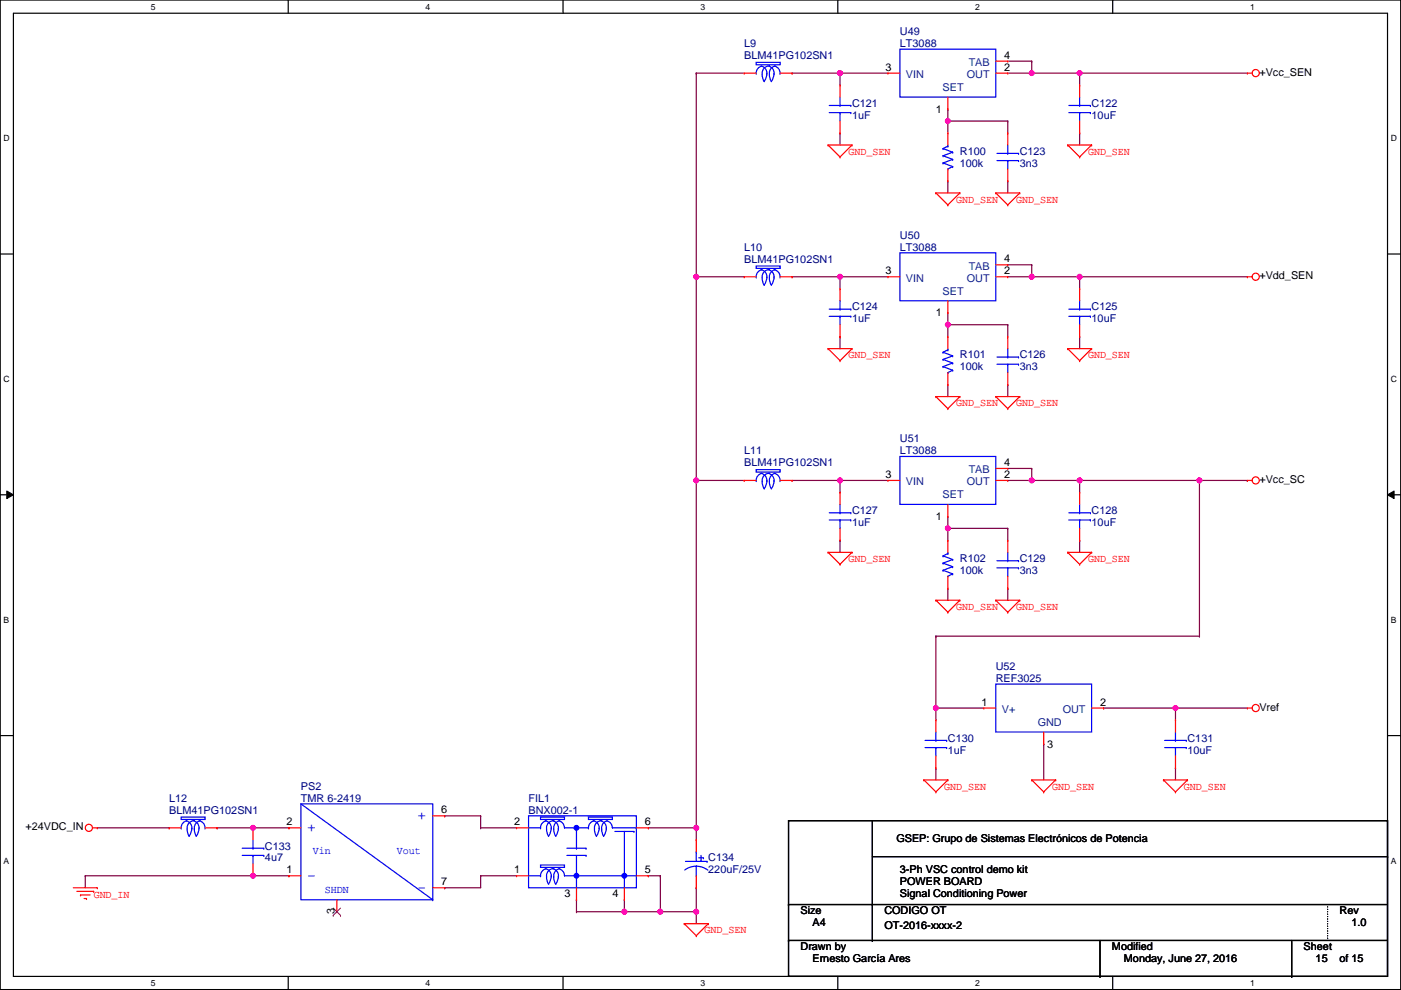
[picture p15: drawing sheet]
<svg xmlns="http://www.w3.org/2000/svg" width="297mm" height="210mm" viewBox="0 0 297 210" stroke-linecap="round" stroke-linejoin="round" font-family="sans-serif">
<defs><g id="words">
<g font-size="3.3" fill="#00f">
<text x="88.4" y="174">+</text>
<text x="65.1" y="176.5">+</text>
<text x="65.1" y="186.7">-</text>
<text x="88.4" y="189.2">-</text>
</g>
<g font-size="2.3" fill="#000080">
<text x="157.8" y="9.9">L9</text>
<text x="190.8" y="7.4">U49</text>
<text x="190.8" y="9.9">LT3088</text>
<text x="157.8" y="12.5">BLM41PG102SN1</text>
<text x="180.6" y="22.6">C121</text>
<text x="231.4" y="22.6">C122</text>
<text x="180.6" y="25.2">1uF</text>
<text x="231.4" y="25.2">10uF</text>
<text x="203.5" y="32.8">R100</text>
<text x="203.5" y="35.3">100k</text>
<text x="216.2" y="32.8">C123</text>
<text x="216.2" y="35.3">3n3</text>
<text x="157.8" y="53.1">L10</text>
<text x="190.8" y="50.6">U50</text>
<text x="190.8" y="53.1">LT3088</text>
<text x="157.8" y="55.7">BLM41PG102SN1</text>
<text x="180.6" y="65.8">C124</text>
<text x="231.4" y="65.8">C125</text>
<text x="180.6" y="68.4">1uF</text>
<text x="231.4" y="68.4">10uF</text>
<text x="203.5" y="76">R101</text>
<text x="216.2" y="76">C126</text>
<text x="203.5" y="78.5">100k</text>
<text x="216.2" y="78.5">3n3</text>
<text x="190.8" y="93.8">U51</text>
<text x="157.8" y="96.3">L11</text>
<text x="157.8" y="98.8">BLM41PG102SN1</text>
<text x="190.8" y="96.3">LT3088</text>
<text x="180.6" y="109">C127</text>
<text x="180.6" y="111.5">1uF</text>
<text x="231.4" y="109">C128</text>
<text x="231.4" y="111.5">10uF</text>
<text x="203.5" y="119.2">R102</text>
<text x="216.2" y="119.2">C129</text>
<text x="203.5" y="121.7">100k</text>
<text x="216.2" y="121.7">3n3</text>
<text x="211.1" y="142">U52</text>
<text x="211.1" y="144.6">REF3025</text>
<text x="201" y="157.3">C130</text>
<text x="201" y="159.8">1uF</text>
<text x="251.8" y="157.3">C131</text>
<text x="251.8" y="159.8">10uF</text>
<text x="63.8" y="167.4">PS2</text>
<text x="35.9" y="170">L12</text>
<text x="35.9" y="172.5">BLM41PG102SN1</text>
<text x="63.8" y="170">TMR 6-2419</text>
<text x="112.1" y="170">FIL1</text>
<text x="112.1" y="172.5">BNX002-1</text>
<text x="56.2" y="180.1">C133</text>
<text x="56.2" y="182.7">4u7</text>
<text x="150.2" y="182.7">C134</text>
<text x="150.2" y="185.2">220uF/25V</text>
</g>
<g font-size="2.3">
<text x="187.7" y="15">3</text>
<text x="212.9" y="15">2</text>
<text x="212.9" y="12.4">4</text>
<text x="267" y="16">+Vcc_SEN</text>
<text x="198.4" y="23.9">1</text>
<text x="187.7" y="58.2">3</text>
<text x="212.9" y="58.2">2</text>
<text x="212.9" y="55.6">4</text>
<text x="267" y="59.2">+Vdd_SEN</text>
<text x="198.4" y="67.1">1</text>
<text x="187.7" y="101.3">3</text>
<text x="212.9" y="101.3">2</text>
<text x="212.9" y="98.8">4</text>
<text x="267" y="102.4">+Vcc_SC</text>
<text x="198.4" y="110.3">1</text>
<text x="208.1" y="149.6">1</text>
<text x="233.2" y="149.6">2</text>
<text x="267" y="150.7">Vref</text>
<text x="222" y="158.5">3</text>
<text x="93.5" y="172.5">6</text>
<text x="5.4" y="176.1">+24VDC_IN</text>
<text x="60.7" y="175">2</text>
<text x="109" y="175">2</text>
<text x="136.7" y="175">6</text>
<text x="190" y="178.6">GSEP: Grupo de Sistemas Electrónicos de Potencia</text>
<text x="60.7" y="185.2">1</text>
<text x="109" y="185.2">1</text>
<text x="136.7" y="185.2">5</text>
<text x="190.8" y="185.2">3-Ph VSC control demo kit</text>
<text x="93.5" y="187.7">7</text>
<text x="119.7" y="190.3">3</text>
<text x="129.8" y="190.3">4</text>
<text x="190.8" y="187.7">POWER BOARD</text>
<text x="190.8" y="190.3">Signal Conditioning Power</text>
<text x="70.9" y="193.8" transform="rotate(-90 70.9 193.8)">3</text>
<text x="169.7" y="193.8">Size</text>
<text x="172.3" y="196.4">A4</text>
<text x="187.5" y="196.9">OT-2016-xxxx-2</text>
<text x="187.5" y="193.8">CODIGO OT</text>
<text x="284" y="193.8">Rev</text>
<text x="286.6" y="196.4">1.0</text>
<text x="169.7" y="201.5">Drawn by</text>
<text x="172.3" y="204">Ernesto García Ares</text>
<text x="235.8" y="201.5">Modified</text>
<text x="238.3" y="204">Monday, June 27, 2016</text>
<text x="276.4" y="201.5">Sheet</text>
<text x="278.9" y="204">15</text>
<text x="284" y="204">of 15</text>
</g>
<g font-size="2.3" fill="#004080">
<text x="192.1" y="16.5">VIN</text>
<text x="205" y="16.5">OUT</text>
<text x="205.4" y="14">TAB</text>
<text x="199.9" y="19.3">SET</text>
<text x="192.1" y="59.7">VIN</text>
<text x="205" y="59.7">OUT</text>
<text x="205.4" y="57.2">TAB</text>
<text x="199.9" y="62.4">SET</text>
<text x="205.4" y="100.4">TAB</text>
<text x="192.1" y="102.9">VIN</text>
<text x="199.9" y="105.6">SET</text>
<text x="205" y="102.9">OUT</text>
<text x="212.4" y="151.2">V+</text>
<text x="220" y="153.9">GND</text>
<text x="225.3" y="151.2">OUT</text>
</g>
<g font-size="2.3" fill="#f00">
<text x="179.9" y="32.8">GND_SEN</text>
<text x="230.7" y="32.8">GND_SEN</text>
<text x="202.7" y="43">GND_SEN</text>
<text x="215.4" y="43">GND_SEN</text>
<text x="179.9" y="76">GND_SEN</text>
<text x="230.7" y="76">GND_SEN</text>
<text x="202.7" y="86.2">GND_SEN</text>
<text x="215.4" y="86.2">GND_SEN</text>
<text x="179.9" y="119.2">GND_SEN</text>
<text x="230.7" y="119.2">GND_SEN</text>
<text x="202.7" y="129.3">GND_SEN</text>
<text x="215.4" y="129.3">GND_SEN</text>
<text x="200.2" y="167.4">GND_SEN</text>
<text x="223.1" y="167.4">GND_SEN</text>
<text x="251" y="167.4">GND_SEN</text>
<text x="19.9" y="190.3">GND_IN</text>
<text x="149.4" y="197.9">GND_SEN</text>
</g>
<g font-size="2.3" fill="#00f">
<text x="66.3" y="181.2">Vin</text>
<text x="84.1" y="181.2">Vout</text>
<text x="68.9" y="189.3">SHDN</text>
</g>
<g font-size="1.8">
<text x="32" y="2">5</text>
<text x="90.2" y="2">4</text>
<text x="148.5" y="2">3</text>
<text x="206.8" y="2">2</text>
<text x="265" y="2">1</text>
<text x=".7" y="30">D</text>
<text x="294.9" y="30">D</text>
<text x=".7" y="81">C</text>
<text x="294.9" y="81">C</text>
<text x=".7" y="132.1">B</text>
<text x="294.9" y="132.1">B</text>
<text x=".7" y="183.1">A</text>
<text x="294.9" y="183.1">A</text>
<text x="32" y="209">5</text>
<text x="90.2" y="209">4</text>
<text x="148.5" y="209">3</text>
<text x="206.8" y="209">2</text>
<text x="265" y="209">1</text>
</g>
</g></defs>
<path d="M0 0h297v209.8h-297zM2.8 2.8h291.4v204.2h-291.4z" fill="none" stroke="#000" stroke-width=".25"/>
<g fill="#fff">
<path d="M32 .4h1v2h-1z"/>
<path d="M32 207.4h1v2h-1z"/>
</g>
<path d="M61.1 0v2.8M61.1 207v2.8" fill="none" stroke="#000" stroke-width=".25"/>
<g fill="#fff">
<path d="M90.2 .4h1v2h-1z"/>
<path d="M90.2 207.4h1v2h-1z"/>
</g>
<path d="M119.4 0v2.8M119.4 207v2.8" fill="none" stroke="#000" stroke-width=".25"/>
<g fill="#fff">
<path d="M148.5 .4h1v2h-1z"/>
<path d="M148.5 207.4h1v2h-1z"/>
</g>
<path d="M177.6 0v2.8M177.6 207v2.8" fill="none" stroke="#000" stroke-width=".25"/>
<g fill="#fff">
<path d="M206.8 .4h1v2h-1z"/>
<path d="M206.8 207.4h1v2h-1z"/>
</g>
<path d="M235.9 0v2.8M235.9 207v2.8" fill="none" stroke="#000" stroke-width=".25"/>
<g fill="#fff">
<path d="M265 .4h1.1v2h-1.1z"/>
<path d="M265 207.4h1.1v2h-1.1z"/>
<path d="M.7 28.3h1.4v2.1h-1.4z"/>
<path d="M294.9 28.3h1.3v2.1h-1.3z"/>
<path d="M.7 79.4h1.4v2h-1.4z"/>
<path d="M294.9 79.4h1.3v2h-1.3z"/>
</g>
<path d="M0 53.9h2.8M294.2 53.9h2.8" fill="none" stroke="#000" stroke-width=".25"/>
<g fill="#fff">
<path d="M.7 130.4h1.3v2.1h-1.3z"/>
<path d="M294.9 130.4h1.2v2.1h-1.2z"/>
</g>
<path d="M0 104.9h2.8M294.2 104.9h2.8" fill="none" stroke="#000" stroke-width=".25"/>
<path d="M1.4 104.1l1.4 .8-1.4 .8zM294.2 104.9l1.4-.8v1.6z" fill="#000"/>
<path d="M1.4 104.1l1.4 .8-1.4 .8zM294.2 104.9l1.4-.8v1.6z" fill="none" stroke="#000" stroke-width=".21"/>
<g fill="#fff">
<path d="M.7 181.5h1.3v2h-1.3z"/>
<path d="M294.9 181.5h1.2v2h-1.2z"/>
</g>
<path d="M0 156h2.8M294.2 156h2.8" fill="none" stroke="#000" stroke-width=".25"/>
<g fill="none" stroke="#800040" stroke-width=".25">
<path d="M94.3 173h.1M94.3 173h7.6M101.9 173h.1M101.9 175.5h.1M101.9 173v2.5M101.9 175.5h7.6M137.5 175.5h.1M137.5 175.5h10.1M18.1 185.7h.1M18.1 185.7v2.5M94.3 188.2h.1M101.9 185.7h.1"/>
<path d="M101.9 185.7v2.5h-7.6M101.9 185.7h7.6M122.2 190.8h.1M122.2 193.3h.1M122.2 190.8v2.5M132.4 190.8h.1M132.4 190.8v2.5h-10.2M147.6 188.2h.1M147.6 188.2v5.1"/>
</g>
<circle cx="132.4" cy="193.3" r=".5" fill="#f0f"/>
<circle cx="132.4" cy="193.3" r=".5" fill="none" stroke="#f0f" stroke-width=".25"/>
<path d="M132.4 193.3h.1M137.5 185.7h.1M137.5 185.7h2.5M140 185.7h.1M140 185.7v7.6h-7.6" fill="none" stroke="#800040" stroke-width=".25"/>
<circle cx="140" cy="193.3" r=".5" fill="#f0f"/>
<circle cx="140" cy="193.3" r=".5" fill="none" stroke="#f0f" stroke-width=".25"/>
<path d="M140 193.3h.1M140 193.3h7.6" fill="none" stroke="#800040" stroke-width=".25"/>
<circle cx="147.6" cy="193.3" r=".5" fill="#f0f"/>
<circle cx="147.6" cy="193.3" r=".5" fill="none" stroke="#f0f" stroke-width=".25"/>
<path d="M20.6 175.5h15.3M35.9 175.5h.1M18.1 185.7h35.5M53.6 185.7h.1" fill="none" stroke="#800040" stroke-width=".25"/>
<circle cx="53.6" cy="185.7" r=".5" fill="#f0f"/>
<circle cx="53.6" cy="185.7" r=".5" fill="none" stroke="#f0f" stroke-width=".25"/>
<path d="M147.6 101.9v76.2M221.3 157.7h.1M221.3 157.7v7.7M46 175.5h.1M46 175.5h7.6M147.6 178.1h.1M147.6 175.5h.1M147.6 193.3h.1M147.6 193.3v2.5" fill="none" stroke="#800040" stroke-width=".25"/>
<circle cx="147.6" cy="101.9" r=".5" fill="#f0f"/>
<circle cx="147.6" cy="101.9" r=".5" fill="none" stroke="#f0f" stroke-width=".25"/>
<circle cx="147.6" cy="175.5" r=".5" fill="#f0f"/>
<circle cx="147.6" cy="175.5" r=".5" fill="none" stroke="#f0f" stroke-width=".25"/>
<path d="M167.9 15.5h.1M167.9 15.5h20.4M178.1 15.5h.1M178.1 15.5v2.5" fill="none" stroke="#800040" stroke-width=".25"/>
<circle cx="178.1" cy="15.5" r=".5" fill="#f0f"/>
<circle cx="178.1" cy="15.5" r=".5" fill="none" stroke="#f0f" stroke-width=".25"/>
<path d="M228.9 15.5h.1M228.9 15.5v2.5M178.1 28.2h.1M178.1 28.2v2.5M201 23.1h.1M201 25.7h.1M201 23.1v5.1M201 25.7h12.7M213.7 25.7h.1M213.7 25.7v2.5M228.9 28.2h.1M228.9 28.2v2.5" fill="none" stroke="#800040" stroke-width=".25"/>
<circle cx="201" cy="25.7" r=".5" fill="#f0f"/>
<circle cx="201" cy="25.7" r=".5" fill="none" stroke="#f0f" stroke-width=".25"/>
<g fill="none" stroke="#800040" stroke-width=".25">
<path d="M147.6 15.5h.1M147.6 15.5h10.2M213.7 15.5h5M218.7 15.5h.1M228.9 15.5h.1M228.9 15.5h35.6M201 38.4h.1M201 38.4v2.5M213.7 38.4h.1M213.7 38.4v2.5M167.9 58.7h.1M167.9 58.7h20.4"/>
<path d="M178.1 58.7h.1M178.1 58.7v2.5"/>
</g>
<circle cx="178.1" cy="58.7" r=".5" fill="#f0f"/>
<circle cx="178.1" cy="58.7" r=".5" fill="none" stroke="#f0f" stroke-width=".25"/>
<path d="M228.9 58.7h.1M228.9 58.7v2.5M178.1 71.4h.1M178.1 71.4v2.5M201 66.3h.1M201 68.8h.1M201 66.3v5.1M201 68.8h12.7M213.7 68.8h.1M213.7 68.8v2.6M228.9 71.4h.1M228.9 71.4v2.5" fill="none" stroke="#800040" stroke-width=".25"/>
<circle cx="201" cy="68.8" r=".5" fill="#f0f"/>
<circle cx="201" cy="68.8" r=".5" fill="none" stroke="#f0f" stroke-width=".25"/>
<path d="M147.6 58.7h.1M147.6 58.7h10.2M213.7 58.7h5M218.7 58.7h.1M228.9 58.7h.1M228.9 58.7h35.6M201 81.5h.1M201 81.5v2.6M213.7 81.5h.1M213.7 81.5v2.6" fill="none" stroke="#800040" stroke-width=".25"/>
<circle cx="147.6" cy="58.7" r=".5" fill="#f0f"/>
<circle cx="147.6" cy="58.7" r=".5" fill="none" stroke="#f0f" stroke-width=".25"/>
<path d="M147.6 15.5h.1M147.6 15.5v86.4M147.6 58.7h.1M53.6 175.5h7.7M61.3 175.5h.1" fill="none" stroke="#800040" stroke-width=".25"/>
<circle cx="53.6" cy="175.5" r=".5" fill="#f0f"/>
<circle cx="53.6" cy="175.5" r=".5" fill="none" stroke="#f0f" stroke-width=".25"/>
<path d="M167.9 101.9h.1M167.9 101.9h20.4M178.1 101.9h.1M178.1 101.9v2.5M53.6 185.7h7.7M61.3 185.7h.1" fill="none" stroke="#800040" stroke-width=".25"/>
<circle cx="178.1" cy="101.9" r=".5" fill="#f0f"/>
<circle cx="178.1" cy="101.9" r=".5" fill="none" stroke="#f0f" stroke-width=".25"/>
<path d="M178.1 114.6h.1M178.1 114.6v2.5M201 109.5h.1M201 112h.1M201 109.5v2.5M201 112h12.7M213.7 112h.1M213.7 112v2.6M228.9 101.9h.1M228.9 114.6h.1M228.9 101.9v2.5M228.9 114.6v2.5" fill="none" stroke="#800040" stroke-width=".25"/>
<circle cx="201" cy="112" r=".5" fill="#f0f"/>
<circle cx="201" cy="112" r=".5" fill="none" stroke="#f0f" stroke-width=".25"/>
<g fill="none" stroke="#800040" stroke-width=".25">
<path d="M147.6 101.9h.1M147.6 101.9h10.2M201 112h.1M201 112v2.6M213.7 101.9h5M218.7 101.9h.1M228.9 101.9h25.4M254.3 101.9h.1M201 124.7h.1M201 124.7v2.6M213.7 124.7h.1M213.7 124.7v2.6"/>
<path d="M198.4 150.1h.1M198.4 150.1v2.6M198.4 150.1h10.2M198.4 162.8h.1M198.4 162.8v2.6"/>
</g>
<circle cx="198.4" cy="150.1" r=".5" fill="#f0f"/>
<circle cx="198.4" cy="150.1" r=".5" fill="none" stroke="#f0f" stroke-width=".25"/>
<path d="M234 150.1h.1M234 150.1h30.5M249.2 150.1h.1M249.2 150.1v2.6M249.2 162.8h.1M249.2 162.8v2.6" fill="none" stroke="#800040" stroke-width=".25"/>
<circle cx="249.2" cy="150.1" r=".5" fill="#f0f"/>
<circle cx="249.2" cy="150.1" r=".5" fill="none" stroke="#f0f" stroke-width=".25"/>
<path d="M254.3 101.9v33M254.3 134.9h.1" fill="none" stroke="#800040" stroke-width=".25"/>
<circle cx="254.3" cy="101.9" r=".5" fill="#f0f"/>
<circle cx="254.3" cy="101.9" r=".5" fill="none" stroke="#f0f" stroke-width=".25"/>
<path d="M213.7 13h5M218.7 13h.1M218.7 15.5h.1M218.7 13v2.5M218.7 15.5h10.2M228.9 15.5h.1M254.3 101.9h10.2M264.5 101.9h.1M198.4 134.9h.1M198.4 134.9h55.9M198.4 134.9v15.2" fill="none" stroke="#800040" stroke-width=".25"/>
<circle cx="218.7" cy="15.5" r=".5" fill="#f0f"/>
<circle cx="218.7" cy="15.5" r=".5" fill="none" stroke="#f0f" stroke-width=".25"/>
<circle cx="228.9" cy="15.5" r=".5" fill="#f0f"/>
<circle cx="228.9" cy="15.5" r=".5" fill="none" stroke="#f0f" stroke-width=".25"/>
<path d="M213.7 56.1h5M218.7 56.1h.1M218.7 58.7h.1M218.7 56.1v2.6M218.7 58.7h10.2M228.9 58.7h.1" fill="none" stroke="#800040" stroke-width=".25"/>
<circle cx="218.7" cy="58.7" r=".5" fill="#f0f"/>
<circle cx="218.7" cy="58.7" r=".5" fill="none" stroke="#f0f" stroke-width=".25"/>
<circle cx="228.9" cy="58.7" r=".5" fill="#f0f"/>
<circle cx="228.9" cy="58.7" r=".5" fill="none" stroke="#f0f" stroke-width=".25"/>
<path d="M213.7 99.3h5M218.7 99.3h.1M218.7 99.3v2.6M218.7 101.9h.1M218.7 101.9h10.2M228.9 101.9h.1" fill="none" stroke="#800040" stroke-width=".25"/>
<circle cx="218.7" cy="101.9" r=".5" fill="#f0f"/>
<circle cx="218.7" cy="101.9" r=".5" fill="none" stroke="#f0f" stroke-width=".25"/>
<circle cx="228.9" cy="101.9" r=".5" fill="#f0f"/>
<circle cx="228.9" cy="101.9" r=".5" fill="none" stroke="#f0f" stroke-width=".25"/>
<g fill="none" stroke="#f00" stroke-width=".25">
<path d="M157.8 15.5h.1M157.8 15.5h2.5M165.4 15.5h2.5M167.9 15.5h.1M178.1 18h.1M178.1 18v2.6M188.3 15.5h.1M188.3 15.5h2.5M211.1 15.5h2.6M211.1 13h2.6M213.7 15.5h.1M213.7 13h.1"/>
<path d="M264.5 15.5h.1M264.5 15.5h1M175.6 30.7h.1M175.6 30.7h5M175.6 30.7l2.5 2.6M178.1 33.3h.1M178.1 28.2h.1M178.1 25.7v2.5M180.6 30.7h.1M180.6 30.7l-2.5 2.6M201 38.4h.1M201 28.2h.1"/>
<path d="M201 23.1h.1M201 20.6v2.5M201 28.2v2.5M201 35.8v2.6M226.4 30.7h.1M226.4 30.7h5M226.4 30.7l2.5 2.6M228.9 33.3h.1M231.4 30.7h.1M231.4 30.7l-2.5 2.6M198.4 40.9h.1M198.4 40.9h5.1"/>
<path d="M198.4 40.9l2.6 2.5M201 43.4h.1M203.5 40.9h.1M203.5 40.9l-2.5 2.5M211.1 40.9h.1M211.1 40.9h5.1M211.1 40.9l2.6 2.5M213.7 43.4h.1M216.2 40.9h.1M216.2 40.9l-2.5 2.5M264.5 58.7h.1M264.5 58.7h1"/>
<path d="M175.6 73.9h.1M175.6 73.9h5M175.6 73.9l2.5 2.6M178.1 76.5h.1M178.1 61.2h.1M178.1 71.4h.1M178.1 61.2v2.6M178.1 68.8v2.6M180.6 73.9h.1M180.6 73.9l-2.5 2.6M201 71.4h.1M201 71.4v2.5"/>
<path d="M201 79v2.5M213.7 71.4h.1M213.7 71.4v2.5M213.7 79v2.5M226.4 73.9h.1M226.4 73.9h5M226.4 73.9l2.5 2.6M228.9 76.5h.1M231.4 73.9h.1M231.4 73.9l-2.5 2.6M198.4 84.1h.1M198.4 84.1h5.1"/>
<path d="M198.4 84.1l2.6 2.5M201 86.6h.1M201 81.5h.1M203.5 84.1h.1M203.5 84.1l-2.5 2.5M211.1 84.1h.1M211.1 84.1h5.1M211.1 84.1l2.6 2.5M211.1 99.3h2.6M213.7 86.6h.1M213.7 81.5h.1M213.7 99.3h.1"/>
<path d="M216.2 84.1h.1M216.2 84.1l-2.5 2.5M157.8 101.9h.1M157.8 101.9h2.5M165.4 101.9h2.5M167.9 101.9h.1M175.6 117.1h.1M175.6 117.1h5M175.6 117.1l2.5 2.5M178.1 119.6h.1M178.1 104.4h.1M178.1 114.6h.1"/>
<path d="M178.1 104.4v2.5M178.1 112v2.6M180.6 117.1h.1M180.6 117.1l-2.5 2.5M188.3 101.9h.1M188.3 101.9h2.5M201 109.5h.1M201 106.9v2.6M211.1 101.9h2.6M213.7 101.9h.1M226.4 117.1h.1M226.4 117.1h5"/>
<path d="M226.4 117.1l2.5 2.5M228.9 119.6h.1M228.9 104.4h.1M228.9 114.6h.1M228.9 104.4v2.5M228.9 112v2.6M231.4 117.1h.1M231.4 117.1l-2.5 2.5M264.5 101.9h.1M264.5 101.9h1M198.4 127.3h.1M198.4 127.3h5.1"/>
<path d="M198.4 127.3l2.6 2.5M201 129.8h.1M203.5 127.3h.1M203.5 127.3l-2.5 2.5M211.1 127.3h.1M211.1 127.3h5.1M211.1 127.3l2.6 2.5M213.7 129.8h.1M216.2 127.3h.1M216.2 127.3l-2.5 2.5M198.4 152.7h.1M198.4 152.7v2.5"/>
<path d="M208.6 150.1h.1M208.6 150.1h2.5M221.3 157.7h.1M221.3 155.2v2.5M231.4 150.1h2.6M234 150.1h.1M249.2 152.7h.1M249.2 152.7v2.5M264.5 150.1h.1M264.5 150.1h1M19.6 175.5h1M20.6 175.5h.1"/>
<path d="M35.9 175.5h.1M35.9 175.5h2.5M43.5 175.5h2.5M46 175.5h.1M53.6 175.5h.1M53.6 175.5v2.6M61.3 175.5h.1M61.3 175.5h2.5M91.7 173h2.6M94.3 173h.1M147.6 178.1h.1M147.6 178.1v2.5"/>
<path d="M195.9 165.4h.1M195.9 165.4h5.1M195.9 165.4l2.5 2.5M198.4 167.9h.1M198.4 162.8h.1M198.4 160.3v2.5M201 165.4h.1M201 165.4l-2.6 2.5M218.7 165.4h.1M218.7 165.4h5.1M218.7 165.4l2.6 2.5M221.3 167.9h.1"/>
<path d="M223.8 165.4h.1M223.8 165.4l-2.5 2.5M246.7 165.4h.1M246.7 165.4h5.1M246.7 165.4l2.5 2.5M249.2 167.9h.1M249.2 162.8h.1M249.2 160.3v2.5M251.8 165.4h.1M251.8 165.4l-2.6 2.5M15.5 188.2h5.1M16.3 189h3.6"/>
<path d="M17.1 189.7h.1M17.1 189.7h2M17.8 190.5h.5M18.3 190.5h.1M19.9 189h.1M20.6 188.2h.1M53.6 185.7h.1M53.6 183.1v2.6M61.3 185.7h.1M61.3 185.7h2.5M71.4 193.3h.1M71.4 190.8v2.5"/>
<path d="M91.7 188.2h2.6M94.3 188.2h.1M145.1 195.8h.1M145.1 195.8h5.1M145.1 195.8l2.5 2.6M147.6 198.4h.1M147.6 188.2h.1M147.6 185.7v2.5M150.2 195.8h.1M150.2 195.8l-2.6 2.6"/>
<circle cx="266.2" cy="15.5" r=".76"/>
<circle cx="266.2" cy="58.7" r=".76"/>
<circle cx="266.2" cy="101.9" r=".76"/>
<circle cx="266.2" cy="150.1" r=".76"/>
<circle cx="18.8" cy="175.5" r=".76"/>
</g>
<g fill="none" stroke="#000" stroke-width=".25">
<path d="M167.2 174h127v33h-127zM185 174v25.4M167.2 199.4h.1M167.2 191.8h.1M167.2 199.4h127M167.2 191.8h127M185 199.4h.1M185 191.8h.1M185 181.6h109.2M233.2 199.4v7.6M273.9 199.4v7.6M294.2 181.6h.1"/>
<path d="M233.2 207h.1M273.9 207h.1"/>
</g>
<path d="M281.5 191.8v7.6M281.5 199.4h.1" fill="none" stroke="#000" stroke-width=".25" stroke-dasharray="0 .5"/>
<g fill="none" stroke="#00f" stroke-width=".25">
<path d="M160.3 13.2h5.1v.5h-5.1zM161.4 14a1.51 1.51 0 0 1 1.2 1.7M161.5 14a1.52 1.52 0 0 0-1.2 1.7M162.6 15.5l-.2 1.1-.4 .6M162.9 14a1.51 1.51 0 0 1 1.2 1.7M163.1 14a1.64 1.64 0 0 0-1.5 2.2l.4 1.1M163.1 15.8l.1 .8 .4 .7M164.1 15.5l-.2 1.1-.3 .6M164.2 14a1.51 1.51 0 0 1 1.2 1.7M164.3 14a1.52 1.52 0 0 0-1.2 1.7M190.8 10.4h20.3v10.2h-20.3zM175.8 23.9h4.6"/>
<path d="M175.8 22.4h4.6M178.1 22.4h.1M178.1 23.9h.1M178.1 20.6v1.8M178.1 23.9v1.8M180.4 23.9h.1M180.4 22.4h.1M199.9 31.5h.1M199.9 33h.1M199.9 34.6h.1M199.9 31.5l2.1 .8M199.9 33l2.1 .8"/>
<path d="M199.9 34.6l2.1 .7M201 35.8h.1M201 31h.1M201 31l-1.1 .5M201 30.7v.3M202 32.3h.1M202 33.8h.1M202 35.3h.1M202 32.3l-2.1 .7M202 33.8l-2.1 .8M202 35.3l-1 .5M175.8 67.1h4.6"/>
<path d="M175.8 65.5h4.6M178.1 65.5h.1M178.1 67.1h.1M178.1 63.8v1.7M178.1 67.1v1.7M180.4 67.1h.1M180.4 65.5h.1M199.9 74.7h.1M199.9 76.2h.1M199.9 77.7h.1M199.9 74.7l2.1 .7M199.9 76.2l2.1 .8"/>
<path d="M199.9 77.7l2.1 .8M201 79h.1M201 74.2h.1M201 73.9v.3M201 74.2l-1.1 .5M202 75.4h.1M202 77h.1M202 78.5h.1M202 75.4l-2.1 .8M202 77l-2.1 .7M202 78.5l-1 .5M211.4 77.2h4.5"/>
<path d="M211.4 75.7h4.5M213.7 75.7h.1M213.7 77.2h.1M213.7 73.9v1.8M213.7 77.2v1.8M215.9 77.2h.1M215.9 75.7h.1M160.3 99.6h5.1v.5h-5.1zM190.8 96.8h20.3v10.1h-20.3zM161.4 100.4a1.51 1.51 0 0 1 1.2 1.7M161.5 100.4a1.52 1.52 0 0 0-1.2 1.7M161.6 102.1l.1 .8 .3 .8"/>
<path d="M162.6 101.9l-.2 1-.4 .7M162.9 100.4a1.51 1.51 0 0 1 1.2 1.7M163.1 100.3a1.51 1.51 0 0 0-1.5 1.8M163.1 102.1l.1 .8 .4 .8M164.1 101.9l-.2 1-.3 .7M164.2 100.4a1.51 1.51 0 0 1 1.2 1.7M164.3 100.4a1.52 1.52 0 0 0-1.2 1.7M175.8 110.2h4.6M175.8 108.7h4.6M178.1 108.7h.1M178.1 110.2h.1M178.1 106.9v1.8"/>
<path d="M178.1 110.2v1.8M180.4 110.2h.1M180.4 108.7h.1M226.6 110.2h4.6M226.6 108.7h4.6M228.9 108.7h.1M228.9 110.2h.1M228.9 106.9v1.8M228.9 110.2v1.8M231.2 110.2h.1M231.2 108.7h.1M196.1 158.5h4.6"/>
<path d="M196.1 157h4.6M198.4 157h.1M198.4 158.5h.1M198.4 155.2v1.8M198.4 158.5v1.8M200.7 158.5h.1M200.7 157h.1M211.1 145h20.3v10.2h-20.3zM246.9 158.5h4.6M246.9 157h4.6M249.2 157h.1M249.2 158.5h.1"/>
<path d="M249.2 155.2v1.8M249.2 158.5v1.8M251.5 158.5h.1M251.5 157h.1M38.4 173.2h5.1v.5h-5.1zM39.5 174a1.51 1.51 0 0 1 1.1 1.8M39.6 174a1.52 1.52 0 0 0-1.2 1.8M39.7 175.8l.1 .8 .3 .7M40.7 175.5l-.2 1.1-.4 .7M41 174a1.51 1.51 0 0 1 1.2 1.8M41.2 174a1.51 1.51 0 0 0-1.5 1.8M41.2 175.8l.1 .8 .3 .7"/>
<path d="M42.2 175.5l-.2 1.1-.4 .7M42.3 174a1.51 1.51 0 0 1 1.1 1.8M42.4 174a1.52 1.52 0 0 0-1.2 1.8M51.4 179.8h4.5M53.6 179.8h.1M53.6 178.1v1.7M55.9 179.8h.1M63.8 170.4h27.9v20.4h-27.9zM63.8 170.4l27.9 20.4M112.1 175.5h2.5M114.6 173.2h5.1v.5h-5.1zM114.6 175.5h.1"/>
<path d="M115.7 174a1.51 1.51 0 0 1 1.1 1.8M115.8 174a1.51 1.51 0 0 0-1.2 1.5M116.9 175.5l-.2 1.1-.4 .7M117.2 174a1.51 1.51 0 0 1 1.2 1.8M117.4 174a1.79 1.79 0 0 0-1.4 2.6l.3 .7M118.4 175.5l-.2 1.1-.4 .7M118.5 174a1.53 1.53 0 0 1 1.2 1.5h5.1M118.6 174a2.07 2.07 0 0 0-1 3l.2 .3M120.2 179.8h4.1M122.2 179.8h.1M122.2 175.5v4.3M124.3 179.8h.1"/>
<path d="M124.8 173.2h5v.5h-5zM124.8 175.5h.1M125.8 174a1.51 1.51 0 0 1 1.2 1.8M126 174a1.51 1.51 0 0 0-1.2 1.5M127 175.5l-.2 1.1-.3 .7M127.3 174a1.51 1.51 0 0 1 1.2 1.8M127.6 174a1.79 1.79 0 0 0-1.5 2.6l.4 .7M128.6 175.5l-.2 1.1-.4 .7M128.6 174a1.53 1.53 0 0 1 1.2 1.5M128.8 174a2.07 2.07 0 0 0-1 3l.2 .3M51.4 181.4h4.5M53.6 181.4h.1"/>
<path d="M53.6 181.4v1.7M55.9 181.4h.1M91.7 190.8h.1M112.1 185.7h2.5M114.6 183.4h5.1v.5h-5.1zM114.6 185.7h.1M115.7 184.2a1.51 1.51 0 0 1 1.1 1.7M115.8 184.2a1.51 1.51 0 0 0-1.2 1.5M116.9 185.7l-.2 1.1-.4 .6M117.2 184.2a1.51 1.51 0 0 1 1.2 1.7M117.4 184.2a1.79 1.79 0 0 0-1.4 2.5l.3 .8M118.4 185.7l-.2 1.1-.4 .6"/>
<path d="M118.5 184.2a1.53 1.53 0 0 1 1.2 1.5h15.2M118.6 184.2a2.07 2.07 0 0 0-1 2.9l.2 .4M120.2 181.4h4.1M122.2 188.2h.1M122.2 181.4v6.8M124.3 181.4h.1M134.9 185.7h.1M145.3 182.6h4.6M147.6 185.7h.1M147.6 183.7l1.6 .3 .9 .5M147.6 183.7l-1.5 .2-.9 .6M147.6 180.6h.1"/>
<path d="M147.6 180.6v2M147.6 183.7v2M148.1 181.9h1M148.6 182.4h.1M148.6 181.4v1M149.1 181.9h.1M149.9 182.6h.1"/>
</g>
<path d="M70.7 194.1h.1M70.7 192.5l1.5 1.6M72.2 192.5l-1.5 1.6M72.2 194.1h.1" fill="none" stroke="#804000" stroke-width=".21"/>
<circle cx="122.2" cy="175.5" r=".5" fill="#00f"/>
<circle cx="122.2" cy="175.5" r=".5" fill="none" stroke="#00f" stroke-width=".25"/>
<circle cx="122.2" cy="185.7" r=".5" fill="#00f"/>
<g fill="none" stroke="#00f" stroke-width=".25">
<path d="M130.4 176.3h4M132.4 176.3v11.9M134.4 176.3h.1M132.4 188.2h.1"/>
<circle cx="122.2" cy="185.7" r=".5"/>
</g>
<circle cx="132.4" cy="185.7" r=".5" fill="#00f"/>
<g fill="none" stroke="#00f" stroke-width=".25">
<path d="M211.4 34h4.5M211.4 32.5h4.5M213.7 32.5h.1M213.7 34h.1M213.7 30.7v1.8M213.7 34v1.8M215.9 34h.1M215.9 32.5h.1M226.6 23.9h4.6M226.6 22.4h4.6M228.9 22.4h.1M228.9 23.9h.1"/>
<path d="M228.9 20.6v1.8M228.9 23.9v1.8M231.2 23.9h.1M231.2 22.4h.1M160.3 56.4h5.1v.5h-5.1zM161.4 57.2a1.51 1.51 0 0 1 1.2 1.7M161.5 57.2a1.52 1.52 0 0 0-1.2 1.7M162.6 58.7l-.2 1.1-.4 .6M162.9 57.2a1.51 1.51 0 0 1 1.2 1.7M163.1 57.2a1.64 1.64 0 0 0-1.5 2.1l.4 1.2M163.1 58.9l.1 .8 .4 .8M164.1 58.7l-.2 1.1-.3 .6"/>
<path d="M164.2 57.2a1.51 1.51 0 0 1 1.2 1.7M164.3 57.2a1.52 1.52 0 0 0-1.2 1.7M190.8 53.6h20.3v10.2h-20.3zM226.6 67.1h4.6M226.6 65.5h4.6M228.9 65.5h.1M228.9 67.1h.1M228.9 63.8v1.7M228.9 67.1v1.7M231.2 67.1h.1M231.2 65.5h.1M199.9 117.9h.1"/>
<path d="M199.9 119.4h.1M199.9 117.9l2.1 .7M199.9 119.4l2.1 .8M201 117.4h.1M201 117.4l-1.1 .5M201 117.1v.3M202 118.6h.1M202 118.6l-2.1 .8M211.4 118.9h4.5M213.7 118.9h.1M213.7 117.1v1.8M215.9 118.9h.1"/>
<path d="M199.9 120.9h.1M199.9 120.9l2.1 .8M201 122.2h.1M202 120.2h.1M202 121.7h.1M202 120.2l-2.1 .7M202 121.7l-1 .5M211.4 120.4h4.5M213.7 120.4h.1M213.7 120.4v1.8M215.9 120.4h.1M112.1 173h22.8v15.2h-22.8z"/>
<path d="M129.8 175.5h5.1M134.9 175.5h.1"/>
<circle cx="132.4" cy="185.7" r=".5"/>
</g>
<g fill="none" stroke="#f00" stroke-width=".25">
<path d="M228.9 18h.1M228.9 18v2.6M213.7 28.2h.1M213.7 38.4h.1M213.7 28.2v2.5M213.7 35.8v2.6M228.9 28.2h.1M228.9 25.7v2.5M157.8 58.7h.1M157.8 58.7h2.5M165.4 58.7h2.5M167.9 58.7h.1"/>
<path d="M188.3 58.7h.1M188.3 58.7h2.5M211.1 58.7h2.6M211.1 56.1h2.6M213.7 58.7h.1M213.7 56.1h.1M201 66.3h.1M201 63.8v2.5M228.9 61.2h.1M228.9 71.4h.1M228.9 61.2v2.6M228.9 68.8v2.6"/>
<path d="M201 114.6h.1M201 114.6v2.5M213.7 114.6h.1M213.7 114.6v2.5M201 124.7h.1M201 122.2v2.5M213.7 124.7h.1M213.7 122.2v2.5M109.5 175.5h.1M109.5 175.5h2.6M134.9 175.5h2.6M137.5 175.5h.1"/>
<path d="M109.5 185.7h.1M109.5 185.7h2.6M122.2 190.8h.1M122.2 188.2v2.6M132.4 190.8h.1M132.4 188.2v2.6M134.9 185.7h2.6M137.5 185.7h.1"/>
</g>
<circle cx="132.4" cy="193.3" r=".5" fill="#f0f"/>
<circle cx="132.4" cy="193.3" r=".5" fill="none" stroke="#f0f" stroke-width=".25"/>
<circle cx="140" cy="193.3" r=".5" fill="#f0f"/>
<circle cx="140" cy="193.3" r=".5" fill="none" stroke="#f0f" stroke-width=".25"/>
<circle cx="147.6" cy="193.3" r=".5" fill="#f0f"/>
<circle cx="147.6" cy="193.3" r=".5" fill="none" stroke="#f0f" stroke-width=".25"/>
<circle cx="53.6" cy="185.7" r=".5" fill="#f0f"/>
<circle cx="53.6" cy="185.7" r=".5" fill="none" stroke="#f0f" stroke-width=".25"/>
<circle cx="147.6" cy="101.9" r=".5" fill="#f0f"/>
<circle cx="147.6" cy="101.9" r=".5" fill="none" stroke="#f0f" stroke-width=".25"/>
<circle cx="147.6" cy="175.5" r=".5" fill="#f0f"/>
<circle cx="147.6" cy="175.5" r=".5" fill="none" stroke="#f0f" stroke-width=".25"/>
<circle cx="178.1" cy="15.5" r=".5" fill="#f0f"/>
<circle cx="178.1" cy="15.5" r=".5" fill="none" stroke="#f0f" stroke-width=".25"/>
<circle cx="201" cy="25.7" r=".5" fill="#f0f"/>
<circle cx="201" cy="25.7" r=".5" fill="none" stroke="#f0f" stroke-width=".25"/>
<circle cx="178.1" cy="58.7" r=".5" fill="#f0f"/>
<circle cx="178.1" cy="58.7" r=".5" fill="none" stroke="#f0f" stroke-width=".25"/>
<circle cx="201" cy="68.8" r=".5" fill="#f0f"/>
<circle cx="201" cy="68.8" r=".5" fill="none" stroke="#f0f" stroke-width=".25"/>
<circle cx="147.6" cy="58.7" r=".5" fill="#f0f"/>
<circle cx="147.6" cy="58.7" r=".5" fill="none" stroke="#f0f" stroke-width=".25"/>
<circle cx="53.6" cy="175.5" r=".5" fill="#f0f"/>
<circle cx="53.6" cy="175.5" r=".5" fill="none" stroke="#f0f" stroke-width=".25"/>
<circle cx="178.1" cy="101.9" r=".5" fill="#f0f"/>
<circle cx="178.1" cy="101.9" r=".5" fill="none" stroke="#f0f" stroke-width=".25"/>
<circle cx="201" cy="112" r=".5" fill="#f0f"/>
<circle cx="201" cy="112" r=".5" fill="none" stroke="#f0f" stroke-width=".25"/>
<circle cx="198.4" cy="150.1" r=".5" fill="#f0f"/>
<circle cx="198.4" cy="150.1" r=".5" fill="none" stroke="#f0f" stroke-width=".25"/>
<circle cx="249.2" cy="150.1" r=".5" fill="#f0f"/>
<circle cx="249.2" cy="150.1" r=".5" fill="none" stroke="#f0f" stroke-width=".25"/>
<circle cx="254.3" cy="101.9" r=".5" fill="#f0f"/>
<circle cx="254.3" cy="101.9" r=".5" fill="none" stroke="#f0f" stroke-width=".25"/>
<circle cx="218.7" cy="15.5" r=".5" fill="#f0f"/>
<circle cx="218.7" cy="15.5" r=".5" fill="none" stroke="#f0f" stroke-width=".25"/>
<circle cx="228.9" cy="15.5" r=".5" fill="#f0f"/>
<circle cx="228.9" cy="15.5" r=".5" fill="none" stroke="#f0f" stroke-width=".25"/>
<circle cx="218.7" cy="58.7" r=".5" fill="#f0f"/>
<circle cx="218.7" cy="58.7" r=".5" fill="none" stroke="#f0f" stroke-width=".25"/>
<circle cx="228.9" cy="58.7" r=".5" fill="#f0f"/>
<circle cx="228.9" cy="58.7" r=".5" fill="none" stroke="#f0f" stroke-width=".25"/>
<circle cx="218.7" cy="101.9" r=".5" fill="#f0f"/>
<circle cx="218.7" cy="101.9" r=".5" fill="none" stroke="#f0f" stroke-width=".25"/>
<circle cx="228.9" cy="101.9" r=".5" fill="#f0f"/>
<circle cx="228.9" cy="101.9" r=".5" fill="none" stroke="#f0f" stroke-width=".25"/>
<use href="#words"/>
</svg>
